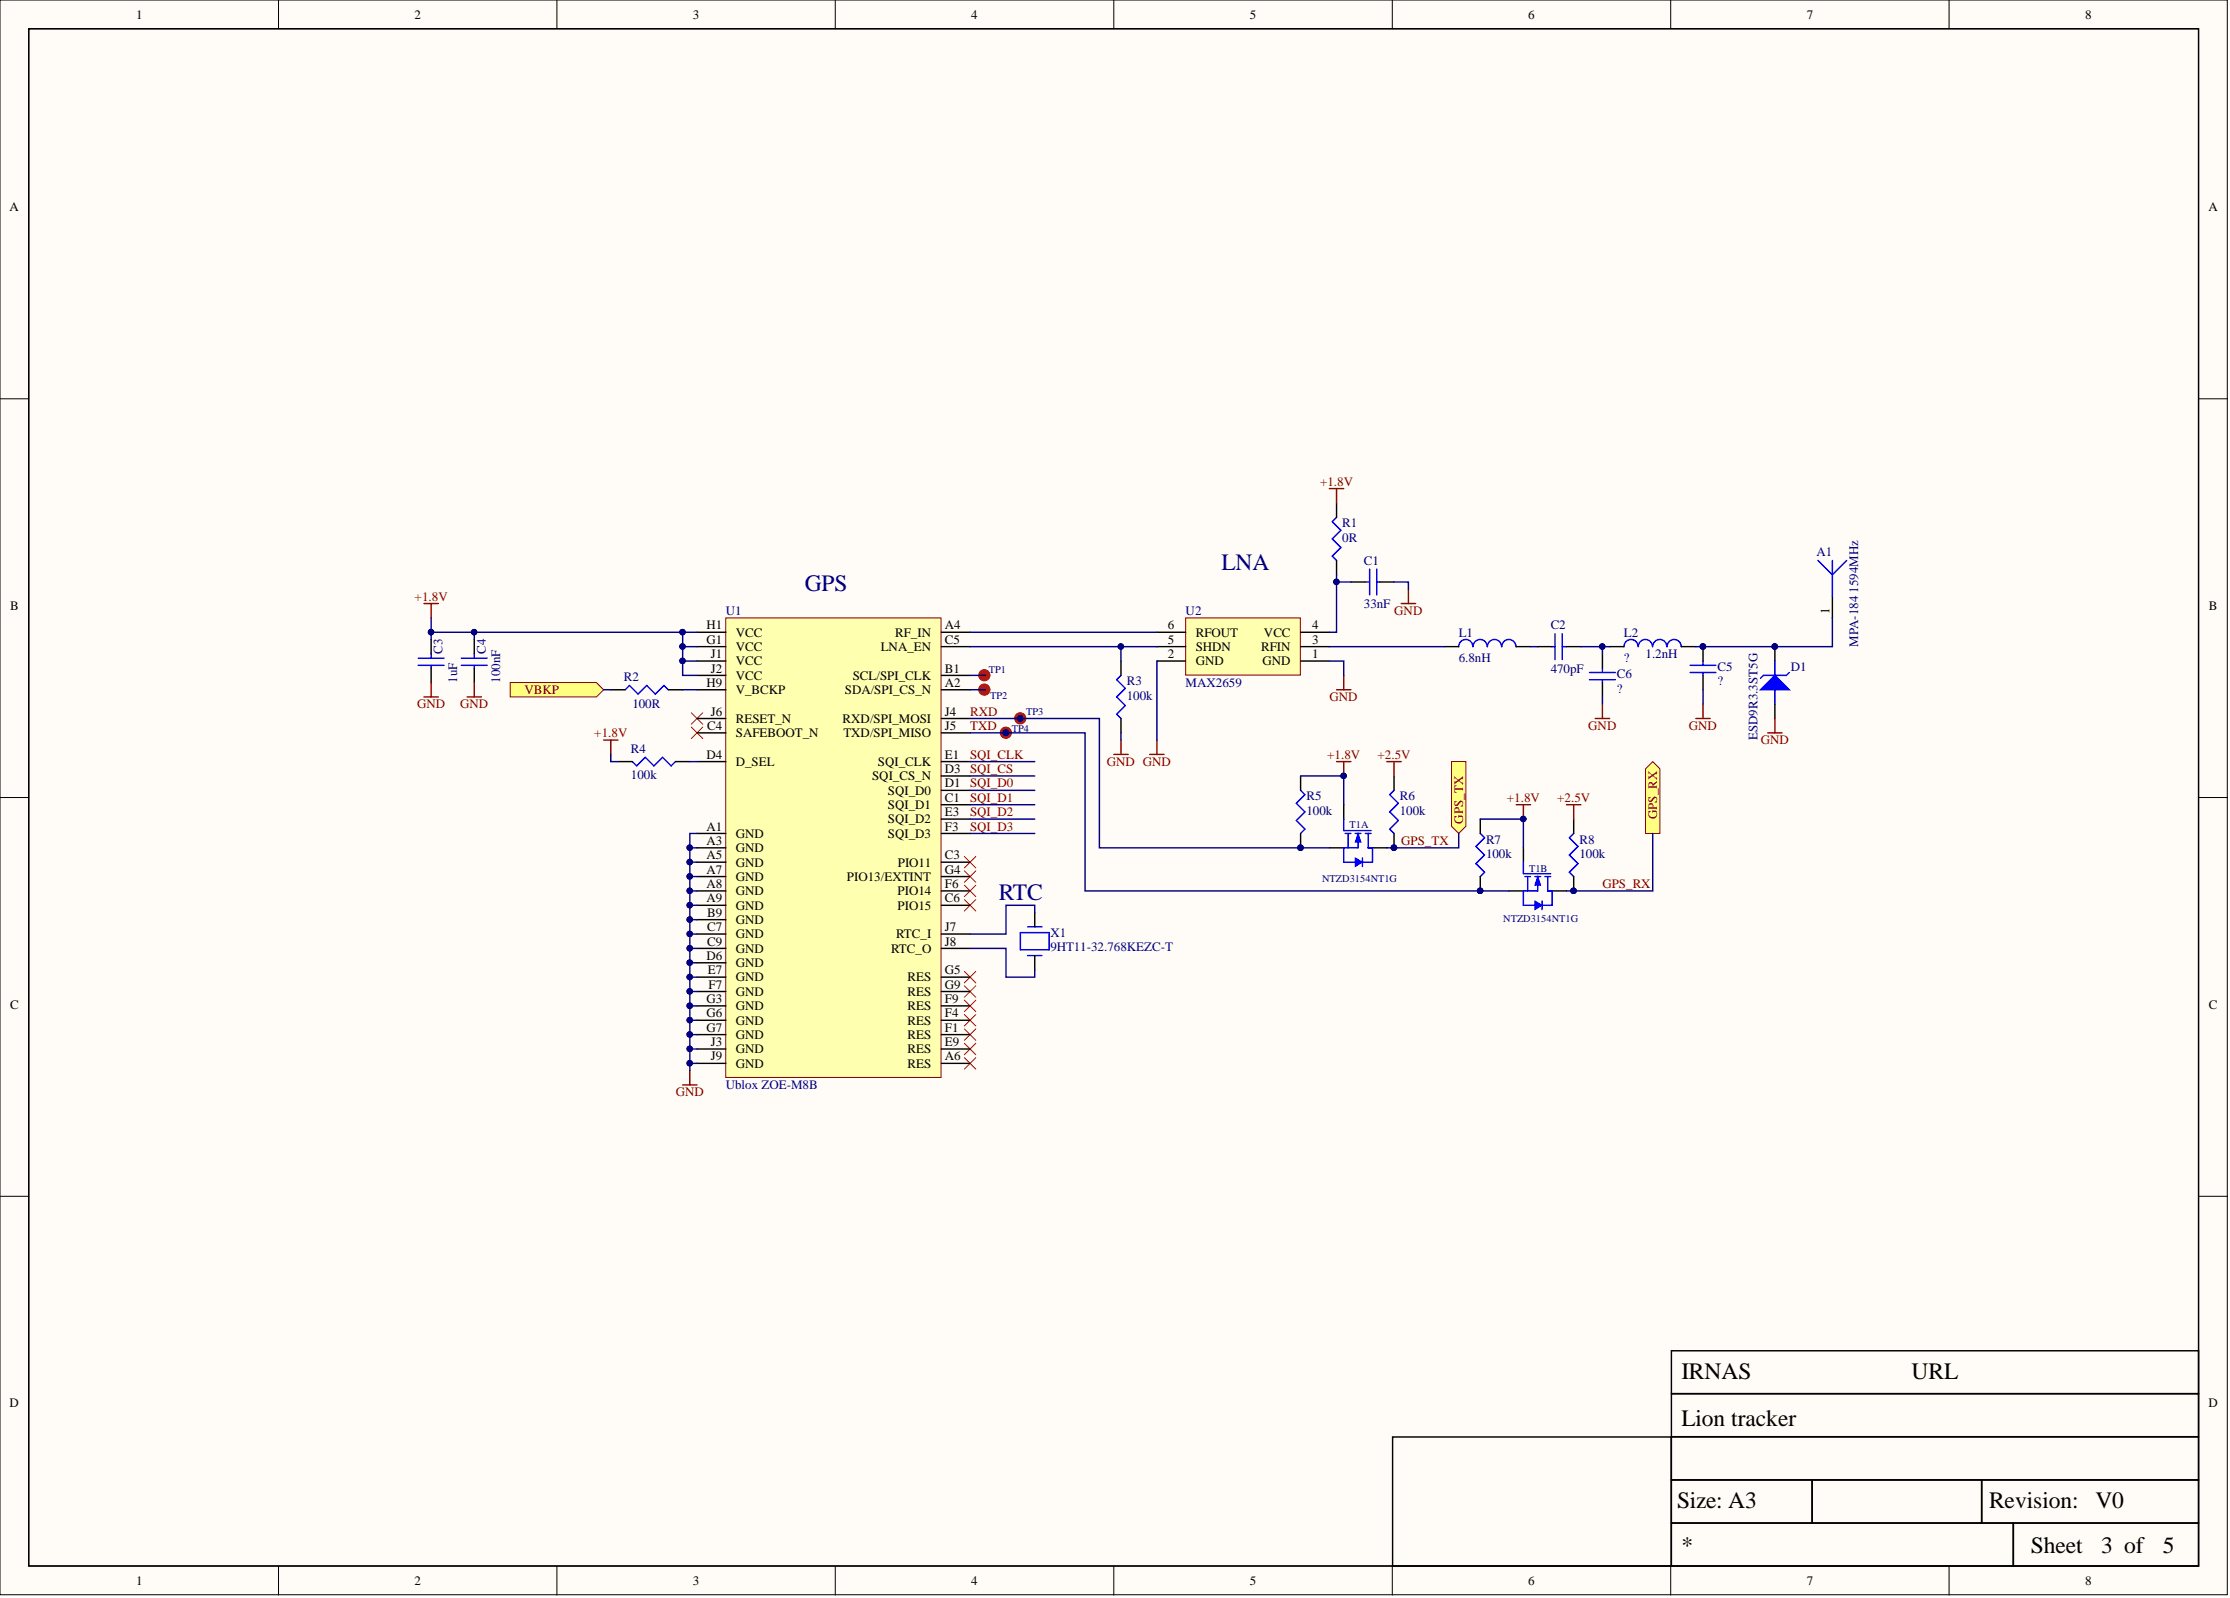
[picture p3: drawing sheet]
<svg xmlns="http://www.w3.org/2000/svg" width="393mm" height="282mm" viewBox="0 0 393 282" stroke-linecap="round" stroke-linejoin="round" font-family="sans-serif">
<defs><g id="words">
<g font-size="4.1" fill="#000080">
<text x="215.5" y="100.5">LNA</text>
<text x="142" y="104.3">GPS</text>
<text x="176.2" y="158.8">RTC</text>
</g>
<g font-size="4.1">
<text x="296.6" y="243.2">IRNAS</text>
<text x="337.2" y="243.2">URL</text>
<text x="296.6" y="251.6">Lion tracker</text>
<text x="295.8" y="266">Size: A3</text>
<text x="350.8" y="266">Revision:</text>
<text x="369.6" y="266">V0</text>
<text x="296.6" y="273.9">*</text>
<text x="358.2" y="273.9">Sheet</text>
<text x="370.6" y="273.9">3 of</text>
<text x="381.5" y="273.9">5</text>
</g>
<g font-size="2.3">
<text x="24" y="3.3">1</text>
<text x="73.1" y="3.3">2</text>
<text x="122.2" y="3.3">3</text>
<text x="171.3" y="3.3">4</text>
<text x="220.5" y="3.3">5</text>
<text x="269.6" y="3.3">6</text>
<text x="318.7" y="3.3">7</text>
<text x="367.8" y="3.3">8</text>
<text x="1.7" y="37.2">A</text>
<text x="389.5" y="37.2">A</text>
<text x="1.8" y="107.6">B</text>
<text x="389.6" y="107.6">B</text>
<text x="124.6" y="113.6">G1</text>
<text x="124.6" y="111">H1</text>
<text x="129.8" y="112.3">VCC</text>
<text x="157.9" y="112.3">RF_IN</text>
<text x="166.7" y="111">A4</text>
<text x="166.7" y="113.6">C5</text>
<text x="206" y="113.6">5</text>
<text x="206" y="111">6</text>
<text x="210.9" y="112.3">RFOUT</text>
<text x="223" y="112.3">VCC</text>
<text x="231.4" y="113.6">3</text>
<text x="231.4" y="111">4</text>
<text x="322.7" y="108.4" transform="rotate(-90 322.7 108.4)">1</text>
<text x="125.4" y="116.1">J1</text>
<text x="125.4" y="118.6">J2</text>
<text x="129.8" y="114.8">VCC</text>
<text x="129.8" y="117.4">VCC</text>
<text x="129.8" y="119.9">VCC</text>
<text x="150.4" y="119.9">SCL/SPI_CLK</text>
<text x="155.4" y="114.8">LNA_EN</text>
<text x="166.7" y="118.6">B1</text>
<text x="206" y="116.1">2</text>
<text x="210.9" y="117.4">GND</text>
<text x="210.9" y="114.8">SHDN</text>
<text x="222.4" y="114.8">RFIN</text>
<text x="222.7" y="117.4">GND</text>
<text x="231.4" y="116.1">1</text>
<text x="124.6" y="121.2">H9</text>
<text x="129.8" y="122.4">V_BCKP</text>
<text x="149" y="122.4">SDA/SPI_CS_N</text>
<text x="166.7" y="121.2">A2</text>
<text x="124.7" y="128.8">C4</text>
<text x="125.4" y="126.2">J6</text>
<text x="129.8" y="130">SAFEBOOT_N</text>
<text x="129.8" y="127.5">RESET_N</text>
<text x="148.6" y="127.5">RXD/SPI_MOSI</text>
<text x="148.8" y="130">TXD/SPI_MISO</text>
<text x="166.7" y="126.2">J4</text>
<text x="166.7" y="128.8">J5</text>
<text x="124.6" y="133.8">D4</text>
<text x="129.8" y="135.1">D_SEL</text>
<text x="153.8" y="137.6">SQI_CS_N</text>
<text x="154.8" y="135.1">SQI_CLK</text>
<text x="166.7" y="136.4">D3</text>
<text x="166.7" y="133.8">E1</text>
<text x="156.6" y="142.7">SQI_D1</text>
<text x="156.6" y="140.2">SQI_D0</text>
<text x="166.7" y="141.4">C1</text>
<text x="166.7" y="138.9">D1</text>
<text x="166.7" y="144">E3</text>
<text x="124.6" y="146.5">A1</text>
<text x="124.6" y="149">A3</text>
<text x="129.8" y="147.8">GND</text>
<text x="156.6" y="145.2">SQI_D2</text>
<text x="156.6" y="147.8">SQI_D3</text>
<text x="166.7" y="146.5">F3</text>
<text x="124.6" y="151.6">A5</text>
<text x="124.6" y="154.1">A7</text>
<text x="129.8" y="150.3">GND</text>
<text x="129.8" y="152.8">GND</text>
<text x="129.8" y="155.4">GND</text>
<text x="149.4" y="155.4">PIO13/EXTINT</text>
<text x="158.4" y="152.8">PIO11</text>
<text x="166.7" y="151.6">C3</text>
<text x="166.7" y="154.1">G4</text>
<text x="124.6" y="156.6">A8</text>
<text x="124.6" y="159.2">A9</text>
<text x="124.7" y="161.7">B9</text>
<text x="129.8" y="157.9">GND</text>
<text x="129.8" y="160.4">GND</text>
<text x="158.3" y="160.4">PIO15</text>
<text x="158.3" y="157.9">PIO14</text>
<text x="166.7" y="159.2">C6</text>
<text x="166.7" y="156.6">F6</text>
<text x="124.7" y="164.2">C7</text>
<text x="124.7" y="166.8">C9</text>
<text x="129.8" y="163">GND</text>
<text x="129.8" y="165.5">GND</text>
<text x="158.1" y="165.5">RTC_I</text>
<text x="166.7" y="164.2">J7</text>
<text x="166.7" y="166.8">J8</text>
<text x="124.6" y="169.3">D6</text>
<text x="124.8" y="171.9">E7</text>
<text x="129.8" y="168">GND</text>
<text x="129.8" y="170.6">GND</text>
<text x="129.8" y="173.1">GND</text>
<text x="157.2" y="168">RTC_O</text>
<text x="160.1" y="173.1">RES</text>
<text x="166.7" y="171.9">G5</text>
<text x="1.8" y="177.9">C</text>
<text x="124.6" y="176.9">G3</text>
<text x="124.6" y="179.5">G6</text>
<text x="125" y="174.4">F7</text>
<text x="129.8" y="175.7">GND</text>
<text x="129.8" y="178.2">GND</text>
<text x="160.1" y="178.2">RES</text>
<text x="160.1" y="175.7">RES</text>
<text x="166.7" y="179.5">F4</text>
<text x="166.7" y="176.9">F9</text>
<text x="166.7" y="174.4">G9</text>
<text x="389.6" y="177.9">C</text>
<text x="124.6" y="182">G7</text>
<text x="125.4" y="184.5">J3</text>
<text x="129.8" y="180.7">GND</text>
<text x="129.8" y="183.3">GND</text>
<text x="129.8" y="185.8">GND</text>
<text x="160.1" y="185.8">RES</text>
<text x="160.1" y="183.3">RES</text>
<text x="160.1" y="180.7">RES</text>
<text x="166.7" y="184.5">E9</text>
<text x="166.7" y="182">F1</text>
<text x="125.4" y="187.1">J9</text>
<text x="129.8" y="188.3">GND</text>
<text x="160.1" y="188.3">RES</text>
<text x="166.7" y="187.1">A6</text>
<text x="1.7" y="248.2">D</text>
<text x="389.5" y="248.2">D</text>
<text x="24" y="279.6">1</text>
<text x="73.1" y="279.6">2</text>
<text x="122.2" y="279.6">3</text>
<text x="171.3" y="279.6">4</text>
<text x="220.5" y="279.6">5</text>
<text x="269.6" y="279.6">6</text>
<text x="318.7" y="279.6">7</text>
<text x="367.8" y="279.6">8</text>
</g>
<g font-size="2.3" fill="#800000">
<text x="232.8" y="85.7">+1.8V</text>
<text x="73.1" y="106">+1.8V</text>
<text x="245.9" y="108.5">GND</text>
<text x="73.6" y="125">GND</text>
<text x="81.2" y="125">GND</text>
<text x="92.5" y="122.4">VBKP</text>
<text x="234.5" y="123.7">GND</text>
<text x="104.8" y="130">+1.8V</text>
<text x="171.1" y="126.2">RXD</text>
<text x="171.1" y="128.8">TXD</text>
<text x="280.2" y="128.8">GND</text>
<text x="297.9" y="128.8">GND</text>
<text x="310.6" y="131.3">GND</text>
<text x="171.1" y="133.8">SQI_CLK</text>
<text x="171.1" y="136.4">SQI_CS</text>
<text x="195.2" y="135.1">GND GND</text>
<text x="234.1" y="133.8">+1.8V</text>
<text x="243" y="133.8">+2.5V</text>
<text x="171.1" y="138.9">SQI_D0</text>
<text x="171.1" y="141.4">SQI_D1</text>
<text x="171.1" y="144">SQI_D2</text>
<text x="265.8" y="141.4">+1.8V</text>
<text x="274.7" y="141.4">+2.5V</text>
<text x="171.1" y="146.5">SQI_D3</text>
<text x="247.2" y="149">GPS_TX</text>
<text x="258.1" y="145.3" transform="rotate(-90 258.1 145.3)">GPS_TX</text>
<text x="292.3" y="144.5" transform="rotate(-90 292.3 144.5)">GPS_RX</text>
<text x="282.6" y="156.6">GPS_RX</text>
<text x="119.2" y="193.4">GND</text>
</g>
<g font-size="2.3" fill="#000080">
<text x="236.8" y="93">R1</text>
<text x="236.8" y="95.6">0R</text>
<text x="240.6" y="99.6">C1</text>
<text x="320.4" y="98.1">A1</text>
<text x="240.6" y="107.2">33nF</text>
<text x="327.8" y="104.6" transform="rotate(-90 327.8 104.6)">1594MHz</text>
<text x="128" y="108.5">U1</text>
<text x="209.1" y="108.5">U2</text>
<text x="257.3" y="112.3">L1</text>
<text x="273.5" y="111">C2</text>
<text x="286.5" y="112.3">L2</text>
<text x="78.1" y="115.3" transform="rotate(-90 78.1 115.3)">C3</text>
<text x="85.7" y="115.3" transform="rotate(-90 85.7 115.3)">C4</text>
<text x="257.3" y="116.9">6.8nH</text>
<text x="273.5" y="118.6">470pF</text>
<text x="285.2" y="119.6">C6</text>
<text x="286.5" y="116.9">?</text>
<text x="290.3" y="116.1">1.2nH</text>
<text x="302.9" y="118.4">C5</text>
<text x="315.9" y="118.4">D1</text>
<text x="327.8" y="114.1" transform="rotate(-90 327.8 114.1)">MPA-184</text>
<text x="80.6" y="120.4" transform="rotate(-90 80.6 120.4)">1uF</text>
<text x="88.2" y="120.4" transform="rotate(-90 88.2 120.4)">100nF</text>
<text x="110" y="120.1">R2</text>
<text x="111.5" y="125">100R</text>
<text x="198.7" y="120.9">R3</text>
<text x="198.7" y="123.4">100k</text>
<text x="209.1" y="121.2">MAX2659</text>
<text x="285.2" y="122.2">?</text>
<text x="302.9" y="120.9">?</text>
<text x="310" y="130.5" transform="rotate(-90 310 130.5)">ESD9R3.3ST5G</text>
<text x="111.3" y="132.8">R4</text>
<text x="111.3" y="137.4">100k</text>
<text x="230.4" y="141.2">R5</text>
<text x="230.4" y="143.7">100k</text>
<text x="246.9" y="141.2">R6</text>
<text x="246.9" y="143.7">100k</text>
<text x="262.1" y="148.8">R7</text>
<text x="278.6" y="148.8">R8</text>
<text x="262.1" y="151.3">100k</text>
<text x="278.6" y="151.3">100k</text>
<text x="185.3" y="165.3">X1</text>
<text x="185.3" y="167.8">9HT11-32.768KEZC-T</text>
<text x="128" y="192.1">Ublox ZOE-M8B</text>
</g>
<g font-size="1.8" fill="#000080">
<text x="174.4" y="118.8">TP1</text>
<text x="174.7" y="123.3">TP2</text>
<text x="178.5" y="129.1">TP4</text>
<text x="181" y="126.1">TP3</text>
<text x="238" y="146.1">T1A</text>
<text x="233.2" y="155.5">NTZD3154NT1G</text>
<text x="269.7" y="153.7">T1B</text>
<text x="265.2" y="162.6">NTZD3154NT1G</text>
</g>
</g></defs>
<g fill="#fffcf8" stroke="#000" stroke-width=".18">
<path d="M0 0h392.9v281.3h-392.9z"/>
<path d="M5.1 5.1h382.7v271.1h-382.7z"/>
</g>
<g fill="none" stroke="#000" stroke-width=".18">
<path d="M49.1 0v5.1M98.2 0v5.1M147.3 0v5.1M196.5 0v5.1M245.6 0v5.1M294.7 0v5.1M343.8 0v5.1M0 70.3h5.1M387.9 70.3h5M0 140.7h5.1M387.9 140.7h5M0 211h5.1"/>
<path d="M387.9 211h5M49.1 276.3v5M98.2 276.3v5M147.3 276.3v5M196.5 276.3v5M245.6 276.3v5M294.7 276.3v5M343.8 276.3v5"/>
</g>
<path d="M5.1 5.1h382.7v271.1h-382.7zM107.7 121.7h2.6M117.9 121.7h2.5M294.8 238.3h93v7.5h-93zM245.6 253.5h49.2v22.7h-49.2zM294.8 253.5h93v7.5h-93zM294.8 245.9h93v7.5h-93zM294.8 261.1h24.8v7.5h-24.8zM294.8 268.7h60.3v7.5h-60.3zM319.7 261.1h29.8v7.5h-29.8zM349.6 261.1h38.2v7.5h-38.2zM355.2 268.7h32.6v7.5h-32.6z" fill="none" stroke="#000" stroke-width=".25"/>
<path d="M110.3 121.7l.7-.8 1.6 1.5 1.5-1.5 1.5 1.5 1.5-1.5 .8 .8" fill="none" stroke="#00f" stroke-width=".25"/>
<path d="M209.1 109h20.3v10.1h-20.3z" fill="#ffffb0" stroke="#800000" stroke-width=".18"/>
<g fill="none" stroke="#000" stroke-width=".25">
<path d="M197.7 116.6v2.5M204.1 116.6h5M204.1 114.1h5M204.1 111.5h5M229.4 116.6h5.1M229.4 114.1h5.1M229.4 111.5h5.1M238.3 102.7h2.5M243.4 102.7h2.5M254.8 114.1h2.5M267.4 114.1h2.6M271.2 114.1h2.6"/>
<path d="M276.3 114.1h2.5M197.7 126.7v2.6"/>
</g>
<g fill="none" stroke="#00f" stroke-width=".25">
<path d="M197.7 119.1l-.7 .8 1.5 1.5-1.5 1.5 1.5 1.6-1.5 1.5 .7 .7M240.8 102.7h.8M241.6 100.4v4.5M242.9 102.7h.5M242.9 100.4v4.5M259.8 114.1a1.24 1.24 0 0 0-1.3-1.3 1.24 1.24 0 0 0-1.2 1.3M262.3 114.1a1.24 1.24 0 0 0-1.2-1.3 1.24 1.24 0 0 0-1.3 1.3M264.9 114.1a1.24 1.24 0 0 0-1.3-1.3 1.24 1.24 0 0 0-1.2 1.3M267.4 114.1a1.24 1.24 0 0 0-1.3-1.3 1.24 1.24 0 0 0-1.2 1.3M273.8 114.1h.5M274.3 111.8v4.5M275.6 114.1h.7"/>
<path d="M275.6 111.8v4.5"/>
</g>
<path d="M237 119.1v2.6M247.2 106.5h2.5M248.4 103.9v2.6M196.5 133.1h2.5M197.7 130.5v2.6M202.8 133.1h2.5M204.1 130.5v2.6M235.8 121.7h2.5" fill="none" stroke="#800000" stroke-width=".25"/>
<path d="M90 120.4h15.2l1.3 1.3-1.3 1.2h-15.2z" fill-rule="evenodd" fill="#ffff80" stroke="#800000" stroke-width=".18"/>
<g fill="none" stroke="#00f" stroke-width=".25">
<path d="M235.8 91.3l-.8 .7 1.5 1.5-1.5 1.6 1.5 1.5-1.5 1.5 .8 .8M73.8 116.1h4.5M73.8 117.4h4.5M76 115.3v.8M76 117.4v.5M81.4 116.1h4.5M81.4 117.4h4.5M83.7 115.3v.8M83.7 117.4v.5M280.4 118.6h4.5M280.4 119.9h4.5M282.6 117.9v.7"/>
<path d="M282.6 119.9v.5M288.9 114.1a1.24 1.24 0 0 0-1.2-1.3 1.24 1.24 0 0 0-1.2 1.3M291.5 114.1a1.24 1.24 0 0 0-1.3-1.3 1.24 1.24 0 0 0-1.2 1.3M294 114.1a1.24 1.24 0 0 0-1.2-1.3 1.24 1.24 0 0 0-1.3 1.3M296.5 114.1a1.24 1.24 0 0 0-1.2-1.3 1.24 1.24 0 0 0-1.2 1.3M298.1 117.4h4.6M298.1 118.6h4.6M300.4 116.6v.8M300.4 118.6v.5M111.5 134.3l.8 .8 1.5-1.5 1.5 1.5 1.6-1.5 1.5 1.5 .7-.8"/>
</g>
<g fill="none" stroke="#000" stroke-width=".25">
<path d="M235.8 88.7v2.6M235.8 98.9v2.5M76 112.8v2.5M76 117.9v2.5M83.7 112.8v2.5M83.7 117.9v2.5M282.6 115.3v2.6M283.9 114.1h2.6M296.6 114.1h2.5M300.4 114.1v2.5M300.4 119.1v2.6M109 134.3h2.5"/>
<path d="M119.1 134.3h2.6M282.6 120.4v2.5"/>
</g>
<circle cx="300.4" cy="114" r=".48" fill="#000080" stroke="#000080" stroke-width=".18"/>
<path d="M74.8 122.9h2.5M76 120.4v2.5M82.4 122.9h2.5M83.7 120.4v2.5M281.4 126.7h2.5M282.6 124.2v2.5M299.1 126.7h2.6M300.4 124.2v2.5M120.4 191.4h2.5M121.7 188.8v2.6" fill="none" stroke="#800000" stroke-width=".25"/>
<g fill="none" stroke="#f00" stroke-width=".18">
<path d="M121.9 125.7l2.1 2M121.9 128.3l2.1 2M124 125.7l-2.1 2M124 128.3l-2.1 2M170.1 158.7l2 2M170.1 156.1l2 2.1M170.1 153.6l2 2M170.1 151.1l2 2M172.1 158.7l-2 2M172.1 156.1l-2 2.1M172.1 153.6l-2 2M172.1 151.1l-2 2"/>
<path d="M170.1 178.9l2 2.1M170.1 176.4l2 2M170.1 173.9l2 2M170.1 171.3l2 2.1M172.1 178.9l-2 2.1M172.1 176.4l-2 2M172.1 173.9l-2 2M172.1 171.3l-2 2.1M170.1 186.6l2 2M170.1 184l2 2M170.1 181.5l2 2M172.1 186.6l-2 2"/>
<path d="M172.1 184l-2 2M172.1 181.5l-2 2"/>
</g>
<path d="M128 109h38v81.1h-38z" fill="#ffffb0" stroke="#800000" stroke-width=".18"/>
<g fill="none" stroke="#000" stroke-width=".25">
<path d="M122.9 111.5h5.1M122.9 119.1h5.1M122.9 114.1h5.1M122.9 116.6h5.1M166 111.5h5.1M166 119.1h5.1M166 114.1h5.1M122.9 121.7h5.1M122.9 134.3h5.1M122.9 126.7h5.1M122.9 129.3h5.1M166 121.7h5.1"/>
<path d="M166 139.4h5.1M166 136.9h5.1M166 134.3h5.1M166 126.7h5.1M166 129.3h5.1M122.9 152.1h5.1M122.9 159.7h5.1M122.9 147h5.1M122.9 157.2h5.1M122.9 154.6h5.1M122.9 149.5h5.1M166 141.9h5.1"/>
<path d="M166 152.1h5.1M166 159.7h5.1M166 144.5h5.1M166 147h5.1M166 157.2h5.1M166 154.6h5.1M122.9 180h5.1M122.9 177.4h5.1M122.9 172.4h5.1M122.9 174.9h5.1M122.9 164.8h5.1M122.9 167.3h5.1"/>
<path d="M122.9 162.2h5.1M122.9 169.8h5.1M166 180h5.1M166 177.4h5.1M166 172.4h5.1M166 174.9h5.1M166 164.8h5.1M166 167.3h5.1M122.9 187.6h5.1M122.9 185h5.1M122.9 182.5h5.1M166 187.6h5.1"/>
<path d="M166 185h5.1M166 182.5h5.1"/>
</g>
<path d="M310.5 121.7l2.6-2.6 2.5 2.6z" fill="#00f"/>
<g fill="none" stroke="#00f" stroke-width=".25">
<path d="M320.7 98.9l2.5 2.5 2.5-2.5M323.2 98.9v6.3M313.1 119.1h-2.1l-.5 .5M313.1 116.6v2.5M315.6 118.6l-.5 .5h-2M229.4 139.4l.8 .8-1.5 1.5 1.5 1.5-1.5 1.5 1.5 1.6-.8 .7M245.9 139.4l-.8 .8 1.6 1.5-1.6 1.5 1.6 1.5-1.6 1.6 .8 .7M310.5 121.7l2.6-2.6 2.5 2.6zM313.1 121.7v2.5M237 144.5v2h4.8M237.3 147h1M237.8 147v2.5h1.8v-2.5"/>
<path d="M239 147h1.1M240.8 147h1M241.3 147v2.5M261.1 147l.8 .8-1.6 1.5 1.6 1.5-1.6 1.5 1.6 1.6-.8 .7M277.6 147l-.8 .8 1.5 1.5-1.5 1.5 1.5 1.5-1.5 1.6 .8 .7M180 164.5h5.1v3h-5.1zM181.3 168.6h2.5M181.3 163.5h2.5"/>
</g>
<g fill="none" stroke="#000" stroke-width=".25">
<path d="M173.6 119.1h.1M313.1 114.1v2.5M323.2 105.2v3.8M173.6 121.7h.1M177.4 129.3h.1M180 126.7h.1M229.4 136.9v2.5M245.9 136.9v2.5M313.1 124.2v2.5M229.4 147v2.5M234.5 149.5h2.5M237 141.9v2.6"/>
<path d="M242.1 149.5h2.5M245.9 147v2.5M261.1 144.5v2.5M261.1 154.6v2.6M277.6 144.5v2.5M277.6 154.6v2.6M182.5 161v2.5M182.5 168.6v2.5"/>
</g>
<g fill="#000080" stroke="#000080" stroke-width=".18">
<circle cx="313" cy="114" r=".48"/>
<circle cx="180" cy="126.7" r=".48"/>
<circle cx="177.4" cy="129.2" r=".48"/>
<circle cx="229.4" cy="149.5" r=".48"/>
<circle cx="245.9" cy="149.5" r=".48"/>
<circle cx="261.1" cy="157.1" r=".48"/>
<circle cx="277.6" cy="157.1" r=".48"/>
</g>
<path d="M234.5 86.2h2.5M235.8 86.2v2.5M74.8 106.5h2.5M76 106.5v2.5M106.5 130.5h2.5M107.7 130.5v2.6M311.8 129.3h2.5M313.1 126.7v2.6" fill="none" stroke="#800000" stroke-width=".25"/>
<g fill="#bf0000" stroke="#bf0000" stroke-width=".18">
<circle cx="173.6" cy="119.1" r=".99"/>
<circle cx="173.6" cy="121.6" r=".99"/>
<circle cx="180" cy="126.7" r=".99"/>
<circle cx="177.4" cy="129.2" r=".99"/>
</g>
<path d="M239.6 147l.5 1.5h-1.1z" fill="#00f"/>
<path d="M239.6 147l.5 1.5h-1.1z" fill="none" stroke="#00f" stroke-width=".18"/>
<path d="M237 149.5v2.6h2M240.3 151.3v1.5M241.3 149.5h.8v2.6h-1.8" fill="none" stroke="#00f" stroke-width=".25"/>
<path d="M239 151.3l1.3 .8-1.3 .7z" fill="#00f"/>
<path d="M239 151.3l1.3 .8-1.3 .7z" fill="none" stroke="#00f" stroke-width=".18"/>
<path d="M237 149.5h.8M268.7 152.1v2h4.8M269 154.6h1M269.5 154.6v2.6h1.7v-2.6M270.7 154.6h1M272.5 154.6h1M273 154.6v2.6" fill="none" stroke="#00f" stroke-width=".25"/>
<path d="M266.2 157.2h2.5M268.7 149.5v2.6M273.8 157.2h2.5" fill="none" stroke="#000" stroke-width=".25"/>
<path d="M271.2 154.6l.5 1.5h-1z" fill="#00f"/>
<path d="M271.2 154.6l.5 1.5h-1z" fill="none" stroke="#00f" stroke-width=".18"/>
<path d="M268.7 157.2v2.5h2M272 158.9v1.5M273 157.2h.8v2.5h-1.8" fill="none" stroke="#00f" stroke-width=".25"/>
<path d="M270.7 158.9l1.3 .8-1.3 .7z" fill="#00f"/>
<path d="M270.7 158.9l1.3 .8-1.3 .7z" fill="none" stroke="#00f" stroke-width=".18"/>
<path d="M268.7 157.2h.8" fill="none" stroke="#00f" stroke-width=".25"/>
<path d="M235.8 134.3h2.5M237 134.3v2.6M244.6 134.3h2.6M245.9 134.3v2.6M267.4 141.9h2.6M268.7 141.9v2.6M276.3 141.9h2.5M277.6 141.9v2.6" fill="none" stroke="#800000" stroke-width=".25"/>
<g fill="#000080" stroke="#000080" stroke-width=".18">
<circle cx="237" cy="136.8" r=".48"/>
<circle cx="268.7" cy="144.5" r=".48"/>
</g>
<g fill="#ffff80" stroke="#800000" stroke-width=".18">
<path d="M290.3 135.6l1.2-1.3 1.3 1.3v11.4h-2.5z" fill-rule="evenodd"/>
<path d="M256 134.3h2.6v11.4l-1.3 1.3-1.3-1.3z" fill-rule="evenodd"/>
</g>
<g fill="none" stroke="#000080" stroke-width=".25">
<path d="M76 111.5h46.9M76 109v3.8M83.7 111.5v1.3M120.4 111.5v2.6h2.5M120.4 114.1v2.5h2.5M120.4 116.6v2.5h2.5M171.1 114.1h26.6v2.5M171.1 119.1h2.5M171.1 111.5h33M197.7 114.1h6.4M204.1 116.6v13.9M234.5 116.6h2.5v2.5"/>
<path d="M234.5 114.1h20.3M235.8 101.4v1.3M238.3 102.7h-2.5v8.8h-1.3M245.9 102.7h2.5v1.2M270 114.1h1.2M278.8 114.1h5.1M282.6 114.1v1.2M323.2 109v5.1h-24.1M106.5 121.7h1.2M107.7 133.1v1.2h1.3M120.4 121.7h2.5M121.7 134.3h1.2"/>
<path d="M171.1 126.7h22.8v22.8h40.6M171.1 129.3h20.3v27.9h74.8M171.1 121.7h2.5M171.1 134.3h11.4M171.1 136.9h11.4M171.1 139.4h11.4M197.7 129.3v1.2M229.4 136.9h7.6v5M282.6 122.9v1.3M300.4 121.7v2.5M121.7 149.5h1.2M121.7 152.1h1.2"/>
<path d="M121.7 154.6h1.2M121.7 157.2h1.2M121.7 159.7h1.2M122.9 147h-1.2v41.8M171.1 141.9h11.4M171.1 144.5h11.4M171.1 147h11.4M257.3 147v2.5h-12.7M261.1 144.5h7.6v5M291.5 147v10.2h-15.2M121.7 162.2h1.2M121.7 164.8h1.2"/>
<path d="M121.7 167.3h1.2M121.7 169.8h1.2M121.7 172.4h1.2M121.7 174.9h1.2M121.7 177.4h1.2M121.7 180h1.2M171.1 167.3h6.3v5.1h5.1v-1.3M182.5 161v-1.3h-5.1v5.1h-6.3M121.7 182.5h1.2M121.7 185h1.2M121.7 187.6h1.2"/>
</g>
<g fill="#000080" stroke="#000080" stroke-width=".18">
<circle cx="197.7" cy="114" r=".48"/>
<circle cx="121.7" cy="149.5" r=".48"/>
<circle cx="121.7" cy="152.1" r=".48"/>
<circle cx="121.7" cy="154.6" r=".48"/>
<circle cx="121.7" cy="157.1" r=".48"/>
<circle cx="121.7" cy="159.7" r=".48"/>
<circle cx="121.7" cy="162.2" r=".48"/>
<circle cx="121.7" cy="164.7" r=".48"/>
<circle cx="121.7" cy="167.3" r=".48"/>
<circle cx="121.7" cy="169.8" r=".48"/>
<circle cx="121.7" cy="172.3" r=".48"/>
<circle cx="121.7" cy="174.9" r=".48"/>
<circle cx="121.7" cy="177.4" r=".48"/>
<circle cx="121.7" cy="179.9" r=".48"/>
<circle cx="121.7" cy="182.5" r=".48"/>
<circle cx="121.7" cy="185" r=".48"/>
<circle cx="121.7" cy="187.5" r=".48"/>
<circle cx="83.6" cy="111.5" r=".48"/>
<circle cx="120.4" cy="114" r=".48"/>
<circle cx="120.4" cy="111.5" r=".48"/>
<circle cx="120.4" cy="116.6" r=".48"/>
<circle cx="235.7" cy="102.6" r=".48"/>
<circle cx="282.6" cy="114" r=".48"/>
<circle cx="300.4" cy="114" r=".48"/>
<circle cx="313" cy="114" r=".48"/>
<circle cx="76" cy="111.5" r=".48"/>
<circle cx="237" cy="136.8" r=".48"/>
<circle cx="268.7" cy="144.5" r=".48"/>
<circle cx="277.6" cy="157.1" r=".48"/>
<circle cx="245.9" cy="149.5" r=".48"/>
<circle cx="229.4" cy="149.5" r=".48"/>
<circle cx="180" cy="126.7" r=".48"/>
<circle cx="177.4" cy="129.2" r=".48"/>
<circle cx="261.1" cy="157.1" r=".48"/>
</g>
<use href="#words"/>
</svg>
